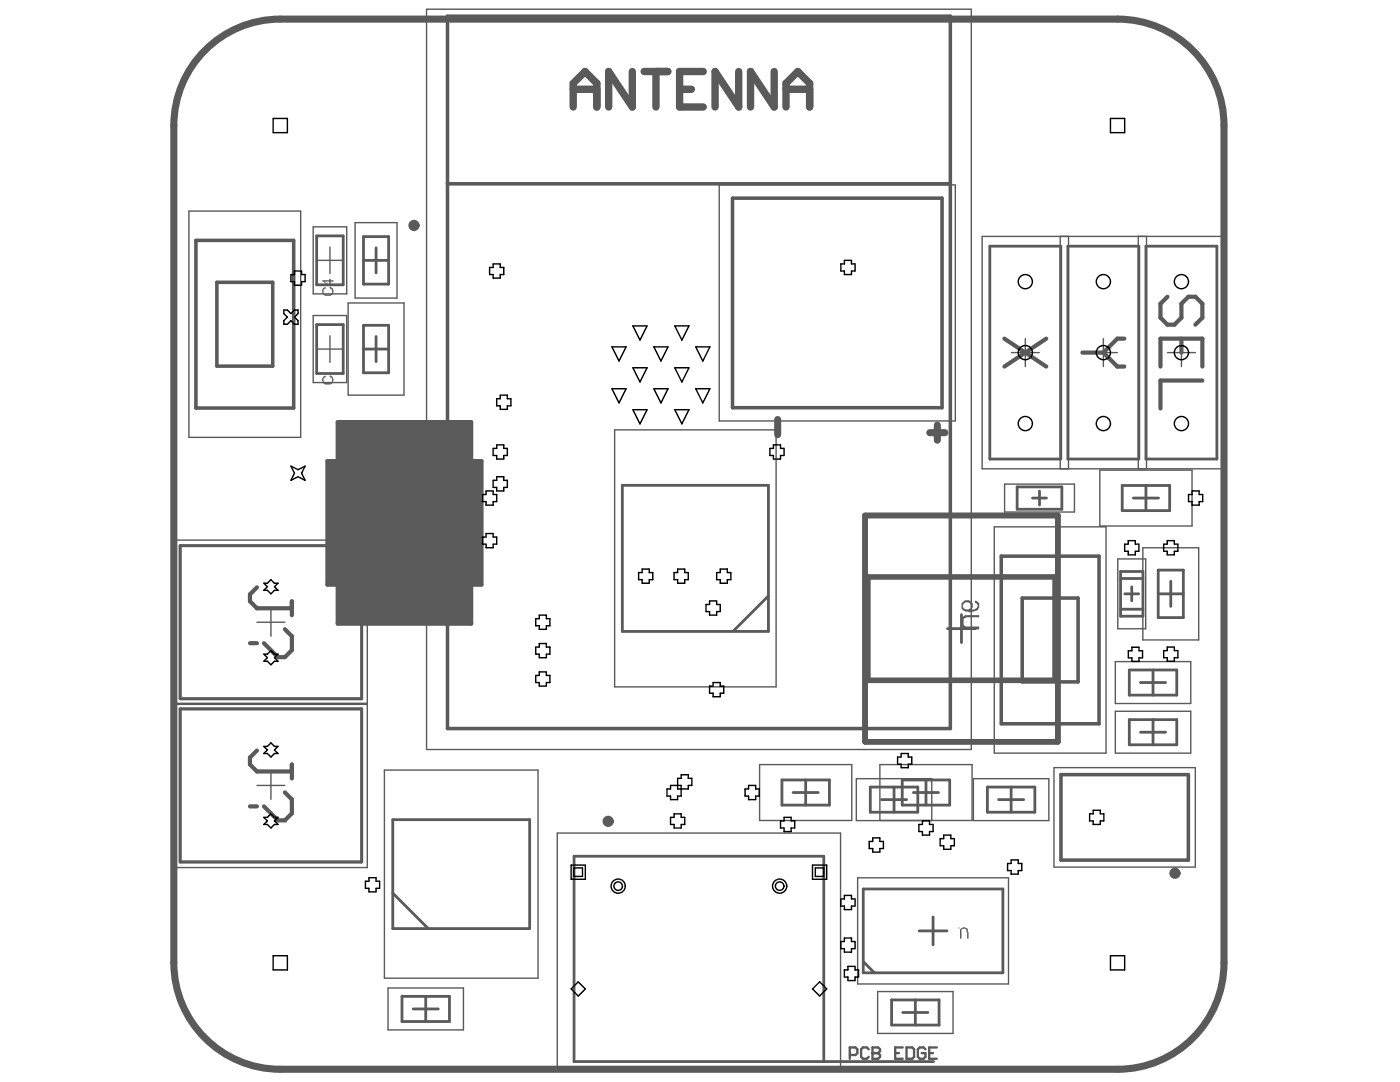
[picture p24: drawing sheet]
<svg xmlns="http://www.w3.org/2000/svg" width="279mm" height="216mm" viewBox="0 0 279 216" stroke-linecap="round" stroke-linejoin="round" font-family="sans-serif">
<path d="M122.7 85.8h32.2v51.3h-32.2zM76.7 153.7h30.7v41.5h-30.7z" fill="none" stroke="#5a5a5a" stroke-width=".28"/>
<g fill="none" stroke="#5a5a5a" stroke-width=".84">
<path d="M233 59.2l-1.4 1.4v2.8l1.4 1.4h1.4l1.4-1.4v-2.8l1.4-1.4h1.4l1.4 1.4v2.8l-1.4 1.4M200.4 67.6l8.4 5.5M208.8 67.6l-8.4 5.5M216 70.4h4.2M220.2 70.4l2.8 2.7h1.4M224.4 67.6h-1.4l-2.8 2.8M231.6 73.1v-5.5h8.4v5.5M235.8 67.6v2.8M240 75.9h-8.4v5.6M51.3 117.2l-1.4 1.4v1.4l1.4 1.4h6.9M58.2 120v2.8M49.9 128.3h1.4"/>
<path d="M56.9 125.6l1.3 1.3v2.8l-1.3 1.4h-1.4l-2.8-2.8M51.3 149.8l-1.4 1.4v1.3l1.4 1.4h6.9M56.9 158.1l1.3 1.4v2.8l-1.3 1.4h-1.4l-2.8-2.8M58.2 152.5v2.8M49.9 160.9h1.4"/>
</g>
<g fill="#5a5a5a">
<path d="M64.4 57.5l.6-.3v.4h-.1a.63 .63 0 0 0-.3 .9h.1a.73 .73 0 0 0 1 .2 .54 .54 0 0 0 .6-.7l-.2-.4-.4-.1 .1-.3h.2v.1a.81 .81 0 0 1 .6 1 1.22 1.22 0 0 1-1.9 .6h-.1v-.2a.93 .93 0 0 1-.3-.9h.1z"/>
<path d="M64.4 75.2l.6-.3v.4h-.1a.63 .63 0 0 0-.3 .9h.1a.73 .73 0 0 0 1 .2 .54 .54 0 0 0 .6-.7l-.2-.4-.4-.1 .1-.3h.2v.1a.81 .81 0 0 1 .6 1 1.22 1.22 0 0 1-1.9 .6h-.1v-.2a.93 .93 0 0 1-.3-.9h.1z"/>
<path d="M66.4 74.7h.2z"/>
<path d="M191.6 185.5a.92 .92 0 0 1 1.3-.3l.3 .1v.6l.1 .1v1.3h-.3v-1.3h-.1v-.4a.63 .63 0 0 0-.9-.3v.2h-.1v1.8h-.3z"/>
<path d="M191.3 185v.2z"/>
<path d="M64.7 56.2l1 .6v-.6zM64.3 55.9h1.4v-.3h.3v.3h.6v.3h-.6v.8h-.3l-1.4-.9z"/>
</g>
<path d="M172.6 102.9h38.5v45.1h-38.5zM173.2 115.1h37.4v20.6h-37.4z" fill="none" stroke="#5a5a5a" stroke-width="1.1"/>
<path d="M35.9 108.9h36.3v30.5h-36.3zM35.9 141.5h36.3v30.5h-36.3z" fill="none" stroke="#5a5a5a" stroke-width=".56"/>
<path d="M67.4 84.2h26.6v7.8h2.1v24.7h-2.1v7.7h-26.6v-7.7h-2v-24.7h2z" fill="#5a5a5a"/>
<g fill="none" stroke="#5a5a5a" stroke-width=".28">
<path d="M85.1 1.8h108.7v147.8h-108.7zM143.5 36.9h47.2v47.1h-47.2zM37.7 42.1h22.3v45.2h-22.3zM70.9 44.4h8.3v15.1h-8.3zM69.5 60.5h11.1v18.3h-11.1zM200.5 96.6h13.9v5.6h-13.9zM219.5 93.8h18.4v11.2h-18.4zM198.4 105.1h22.3v45.2h-22.3zM223.1 111.5h5.6v14h-5.6zM228.1 109.3h11.1v18.4h-11.1zM222.6 132h15v8.4h-15zM151.6 152.6h18.4v11.1h-18.4z"/>
<path d="M170.9 155.4h15.1v8.3h-15.1zM175.6 152.6h18.4v11.1h-18.4zM194.3 155.4h15v8.3h-15zM210.3 153.2h28.3v19.8h-28.3zM222.6 141.9h15v8.4h-15zM111.2 166.2h56.6v47h-56.6zM77.4 197.1h15.1v8.4h-15.1zM175.1 197.9h15.1v8.3h-15.1z"/>
</g>
<g fill="none" stroke="#5a5a5a" stroke-width=".56">
<path d="M72.5 52h5.1M75.1 49.4v5.1M72.5 69.7h5.1M75.1 67.1v5.1M124.2 96.8h29.2v29.2h-29.2zM206.1 99.4h2.7M207.5 98v2.8M226.2 99.4h5M228.7 96.9v5M153.4 118.9l-7.1 7.1M224.5 118.5h2.8M225.9 117.1v2.8"/>
<path d="M231.1 118.5h5.1M233.7 116v5M227.6 136.2h5M230.1 133.7v5M158.3 158.1h5M160.8 155.6v5M175.9 159.6h5M178.4 157v5.1M182.3 158.1h5M184.8 155.6v5M199.3 159.6h5M201.8 157v5.1"/>
<path d="M227.6 146.1h5M230.1 143.6v5M78.4 178.2l7.1 7.1M78.4 163.6h27.3v21.7h-27.3zM85 198.8v5M182.7 199.5v5M82.5 201.3h5M180.2 202h5"/>
</g>
<path d="M67.4 84.2h26.6v7.8h2.1v24.7h-2.1v7.7h-26.6v-7.7h-2v-24.7h2z" fill="none" stroke="#5a5a5a" stroke-width=".85"/>
<path d="M172.6 102.9h38.5v45.1h-38.5z" fill="none" stroke="#5a5a5a" stroke-width="1.1"/>
<g fill="#5a5a5a">
<path d="M192 123.2l.3-.2a.93 .93 0 0 1 1-.3h2.1v.5h-2a1.01 1.01 0 0 0-1.1 .4v.4a.76 .76 0 0 0 .4 1h2.7v.6h-2.1l-.1-.2a.9 .9 0 0 1-1.2-.5l-.1-.2v-1.2z"/>
<path d="M191.9 120.3v.5a.76 .76 0 0 0 .4 1v.1h.3v.1l.8 .2h.3v-.2h.7l.2-.1a.54 .54 0 0 0 .7-.6h.1v-.4a.57 .57 0 0 0-.4-.8v-.2l-.4-.1v.5a.57 .57 0 0 1 .4 .9v.1h-.1a1.05 1.05 0 0 1-1.2 .3h.2a1.06 1.06 0 0 0 .2-1.1 1.06 1.06 0 0 0-.9-.7h-.6zM192.2 120.6h.1v-.1a.9 .9 0 0 1 .9-.3 .9 .9 0 0 1 .7 .7 .86 .86 0 0 1-.9 .7 .86 .86 0 0 1-.8-.7z"/>
</g>
<path d="M89.3 3.2h100.4v142.2h-100.4zM89.3 36.7h100.4M146.2 39.5h41.8v41.9h-41.8zM39.1 48h19.5v33.4h-19.5zM43.3 56.3h11.1v16.8h-11.1zM199.8 111h19.5v33.4h-19.5zM204 119.3h11.2v16.8h-11.2zM211.7 154.6h25.5v17h-25.5z" fill="none" stroke="#5a5a5a" stroke-width=".71"/>
<g fill="none" stroke="#5a5a5a" stroke-width=".56">
<path d="M72.5 47.2h5.1v9.5h-5.1zM72.5 64.9h5.1v9.5h-5.1zM203 97.2h8.9v4.4h-8.9zM224 96.9h9.4v5h-9.4zM223.6 115.4h4.5M223.6 114h4.5v9h-4.5zM231.1 113.8h5.1v9.4h-5.1zM223.6 121.6h4.5M225.4 133.7h9.5v5h-9.5zM156.1 155.6h9.4v5h-9.4zM173.7 157h9.5v5.1h-9.5zM180.1 155.6h9.4v5h-9.4z"/>
<path d="M197.1 157h9.4v5.1h-9.4zM225.4 143.6h9.5v5h-9.5zM80.2 198.8h9.5v5h-9.5zM177.9 199.5h9.5v5h-9.5zM164.4 211.8v-40.9h-49.8v40.9h71.7"/>
</g>
<path d="M66.8 93.4h27.9v21.8h-27.9zM69 93.4v-5.8h2.2v5.8M76 93.4v-5.8h2.3v5.8M83.1 93.4v-5.8h2.3v5.8M90.2 93.4v-5.8h2.3v5.8M69 115.2v5.8h2.2v-5.8M76 115.2v5.8h2.3v-5.8M83.1 115.2v5.8h2.3v-5.8M90.2 115.2v5.8h2.3v-5.8" fill="none" stroke="#5a5a5a" stroke-width=".2"/>
<path d="M169.6 210.5h1.1l.4-.4v-.7l-.4-.4h-1.1v2.3M173.4 209.4l-.4-.4h-.8l-.3 .4v1.5l.3 .4h.8l.4-.4M174.1 209v2.3h1.2l.3-.4v-.4l-.3-.4h-1.2" fill="none" stroke="#5a5a5a" stroke-width=".47"/>
<circle cx="174.1" cy="210.1" r=".24" fill="#5a5a5a"/>
<path d="M174.1 209h1.2l.3 .4v.4l-.3 .3h-1.2M178.7 210.1h.7M180.2 209h-1.5v2.3h1.5M180.9 209h1.1l.4 .4v1.5l-.4 .4h-1.1zM184.7 209.4l-.4-.4h-.7l-.4 .4v1.5l.4 .4h.7l.4-.4v-.8h-.8M185.4 210.1h.8M187 209h-1.6v2.3h1.6" fill="none" stroke="#5a5a5a" stroke-width=".47"/>
<path d="M114.4 17.8h4.7M126.2 14.3v7l-4.7-7v7M128.6 14.3h4.7M130.9 14.3v7M135.6 17.8h2.4M140.3 14.3h-4.7v7h4.7M147.4 14.3v7l-4.7-7v7M154.5 14.3v7l-4.7-7v7M156.9 17.8h4.7M114.4 21.3v-4.7l2.4-2.3 2.3 2.3v4.7M156.9 21.3v-4.7l2.3-2.3 2.4 2.3v4.7" fill="none" stroke="#5a5a5a" stroke-width="1.5"/>
<path d="M68.4 93.8l4.7 4.7M68.4 96.1h4.7M70.7 93.8v4.7M73.1 93.8l-4.7 4.7" fill="none" stroke="#5a5a5a" stroke-width=".42"/>
<path d="M40.3 10.7a21.2 21.2 0 0 1 15.6-6.9h167.1a21.2 21.2 0 0 1 21.3 21.3v167a21.2 21.2 0 0 1-21.3 21.3h-167.1a21.2 21.2 0 0 1-21.2-21.3v-167a21.2 21.2 0 0 1 5.6-14.4zM155.2 83.7v3M185.6 86.3h3M187.1 84.8v3" fill="none" stroke="#5a5a5a" stroke-width="1.4"/>
<g fill="none" stroke="#5a5a5a" stroke-width="1.1">
<circle cx="82.6" cy="45" r=".56"/>
<circle cx="121.4" cy="163.9" r=".56"/>
<circle cx="234.5" cy="174.2" r=".56"/>
</g>
<path d="M66.8 102.6a1.7 1.7 0 0 1 1.7 1.7 1.7 1.7 0 0 1-1.7 1.7" fill="none" stroke="#5a5a5a" stroke-width=".2"/>
<g fill="none" stroke="#5a5a5a" stroke-width=".56">
<path d="M63.2 47.1h5.3v9.7h-5.3zM197.5 49.1h14.2v42.5h-14.2zM213.1 49.1h14.2v42.5h-14.2zM228.7 49.1h14.2v42.5h-14.2zM63.2 64.8h5.3v9.7h-5.3zM35.9 108.9h36.3v30.5h-36.3zM189.1 125.4h5.6M191.9 122.6v5.6M35.9 141.5h36.3v30.5h-36.3zM172.3 177.4h27.9v16.7h-27.9zM172.3 191.9l2.2 2.2M183.4 185.7h5.6"/>
<path d="M186.2 183v5.5"/>
</g>
<g fill="none" stroke="#5a5a5a" stroke-width=".28">
<path d="M62.5 45.3h6.7v13.3h-6.7zM63.2 52h5.3M65.8 49.3v5.3M196 47.2h48.4v46.3h-48.4zM211.6 47.2v46.3M213.2 47.2v46.3M227.2 47.2v46.3M228.8 47.2v46.3M62.5 63h6.7v13.3h-6.7zM63.2 69.7h5.3M65.8 67v5.3M201.8 70.4h5.6"/>
<path d="M204.6 67.6v5.5M217.4 70.4h5.6M220.2 67.6v5.5M233 70.4h5.6M235.8 67.6v5.5M34.8 107.8h38.5v65.3h-38.5zM51.3 124.2h5.6M54.1 121.4v5.5M34.8 140.3h38.5M34.8 140.5h38.5M51.3 156.7h5.6M54.1 153.9v5.6"/>
<path d="M171.2 175.2h30.1v21.1h-30.1z"/>
</g>
<g fill="none" stroke="#000" stroke-width=".28">
<path d="M54.5 23.6h2.9v2.9h-2.9zM221.6 23.6h2.8v2.9h-2.8zM58.1 54.8h.7v-.7h1.4v.7h.7v1.4h-.7v.7h-1.4v-.7h-.7zM97.7 53.4h.7v-.7h1.4v.7h.7v1.4h-.7v.7h-1.4v-.7h-.7zM167.8 52.7h.7v-.7h1.4v.7h.7v1.4h-.7v.7h-1.4v-.7h-.7zM56.6 61.9h.8l.7 .7 .7-.7h.7v.7l-.7 .7 .7 .7v.7h-.7l-.7-.7-.7 .7h-.8v-.7l.8-.7-.8-.7zM99.1 79.6h.7v-.7h1.5v.7h.7v1.4h-.7v.7h-1.5v-.7h-.7zM122.1 69.2h2.9l-1.5 2.8zM122.1 77.6h2.9l-1.5 2.8zM126.3 65h2.8l-1.4 2.9zM126.3 73.4h2.8l-1.4 2.8zM130.5 69.2h2.8l-1.4 2.8z"/>
<path d="M130.5 77.6h2.8l-1.4 2.8zM134.7 65h2.8l-1.4 2.9zM134.7 73.4h2.8l-1.4 2.8zM138.8 69.2h2.9l-1.4 2.8zM138.8 77.6h2.9l-1.4 2.8zM58.1 93l1.4 .7 1.4-.7-.7 1.4 .7 1.4-1.4-.7-1.4 .7 .7-1.4zM96.3 98.7h.7v-.7h1.4v.7h.7v1.4h-.7v.7h-1.4v-.7h-.7zM98.4 89.5h.7v-.7h1.4v.7h.8v1.4h-.8v.7h-1.4v-.7h-.7zM98.4 95.8h.7v-.7h1.4v.7h.8v1.5h-.8v.7h-1.4v-.7h-.7zM126.3 81.8h2.8l-1.4 2.8zM134.7 81.8h2.8l-1.4 2.8zM153.6 89.5h.8v-.7h1.4v.7h.7v1.4h-.7v.7h-1.4v-.7h-.8z"/>
<path d="M237.2 98.7h.7v-.7h1.4v.7h.7v1.4h-.7v.7h-1.4v-.7h-.7zM52.7 116.4h.7l.7-.7 .7 .7h.7l-.7 .7 .7 .7h-.7l-.7 .7-.7-.7h-.7l.7-.7zM96.3 107.2h.7v-.7h1.4v.7h.7v1.4h-.7v.7h-1.4v-.7h-.7zM127.4 114.2h.8v-.7h1.4v.7h.7v1.5h-.7v.7h-1.4v-.7h-.8zM134.5 114.2h.7v-.7h1.5v.7h.7v1.5h-.7v.7h-1.5v-.7h-.7zM143 114.2h.7v-.7h1.4v.7h.8v1.5h-.8v.7h-1.4v-.7h-.7zM224.4 108.6h.8v-.7h1.4v.7h.7v1.4h-.7v.7h-1.4v-.7h-.8zM232.2 108.6h.7v-.7h1.5v.7h.7v1.4h-.7v.7h-1.5v-.7h-.7zM52.7 130.5h.7l.7-.7 .7 .7h.7l-.7 .7 .7 .7h-.7l-.7 .8-.7-.8h-.7l.7-.7zM106.9 129.1h.7v-.7h1.4v.7h.7v1.4h-.7v.7h-1.4v-.7h-.7zM106.9 123.5h.7v-.8h1.4v.8h.7v1.4h-.7v.7h-1.4v-.7h-.7zM106.9 134.8h.7v-.7h1.4v.7h.7v1.4h-.7v.7h-1.4v-.7h-.7z"/>
<path d="M140.9 120.6h.7v-.7h1.4v.7h.7v1.4h-.7v.7h-1.4v-.7h-.7zM141.6 136.9h.7v-.7h1.4v.7h.7v1.4h-.7v.7h-1.4v-.7h-.7zM225.2 129.9h.7v-.8h1.4v.8h.7v1.4h-.7v.7h-1.4v-.7h-.7zM232.2 129.8h.7v-.7h1.5v.7h.7v1.4h-.7v.7h-1.5v-.7h-.7zM52.7 148.9h.7l.7-.7 .7 .7h.7l-.7 .7 .7 .8h-.7l-.7 .7-.7-.7h-.7l.7-.8zM133.1 157.4h.7v-.7h2.1v2.1h-.7v.8h-1.4v-.8h-.7zM135.2 155.3h.7v-.7h1.5v.7h.7v1.4h-.7v.7h-2.2zM148.7 157.4h.7v-.7h1.4v.7h.7v1.4h-.7v.8h-1.4v-.8h-.7zM179.1 151.1h.7v-.7h1.5v.7h.7v1.4h-.7v.7h-1.5v-.7h-.7zM52.7 163.1h.7l.7-.7 .7 .7h.7l-.7 .7 .7 .7h-.7l-.7 .7-.7-.7h-.7l.7-.7zM72.9 175.8h.7v-.7h1.5v.7h.7v1.5h-.7v.7h-1.5v-.7h-.7zM114 172.6h2.8v2.8h-2.8z"/>
<path d="M114.5 173.2h1.7v1.7h-1.7zM133.8 163.1h.7v-.7h1.4v.7h.8v1.4h-.8v.7h-1.4v-.7h-.7zM155.8 163.8h.7v-.7h1.4v.7h.7v1.4h-.7v.7h-1.4v-.7h-.7zM162.2 172.6h2.8v2.8h-2.8zM162.7 173.2h1.7v1.7h-1.7zM167.8 179.4h.7v-.7h1.4v.7h.7v1.4h-.7v.7h-1.4v-.7h-.7zM173.5 167.9h.7v-.7h1.4v.7h.7v1.4h-.7v.7h-1.4v-.7h-.7zM183.4 164.5h.7v-.7h1.4v.7h.7v1.4h-.7v.7h-1.4v-.7h-.7zM187.6 167.3h.7v-.7h1.5v.7h.7v1.5h-.7v.7h-1.5v-.7h-.7zM201.1 172.3h.7v-.7h1.4v.7h.7v1.4h-.7v.7h-1.4v-.7h-.7zM217.5 162.4h.7v-.7h1.4v.7h.7v1.4h-.7v.7h-1.4v-.7h-.7zM54.5 190.7h2.9v2.8h-2.9z"/>
<path d="M114 197.3l1.4-1.4 1.4 1.4-1.4 1.4zM162.2 197.3l1.4-1.4 1.4 1.4-1.4 1.4zM167.8 187.9h.7v-.7h1.4v.7h.7v1.4h-.7v.7h-1.4v-.7h-.7zM168.5 193.5h.7v-.7h1.4v.7h.7v1.5h-.7v.7h-1.4v-.7h-.7zM221.6 190.7h2.8v2.8h-2.8z"/>
<circle cx="204.6" cy="56.2" r="1.42"/>
<circle cx="220.2" cy="56.2" r="1.42"/>
<circle cx="235.8" cy="56.2" r="1.42"/>
<circle cx="204.6" cy="70.4" r="1.42"/>
<circle cx="220.2" cy="70.4" r="1.42"/>
<circle cx="235.8" cy="70.4" r="1.42"/>
<circle cx="204.6" cy="84.5" r="1.42"/>
<circle cx="220.2" cy="84.5" r="1.42"/>
<circle cx="235.8" cy="84.5" r="1.42"/>
<circle cx="123.4" cy="176.8" r="1.42"/>
<circle cx="123.4" cy="176.8" r=".85"/>
<circle cx="155.6" cy="176.8" r="1.42"/>
<circle cx="155.6" cy="176.8" r=".85"/>
</g>
</svg>
